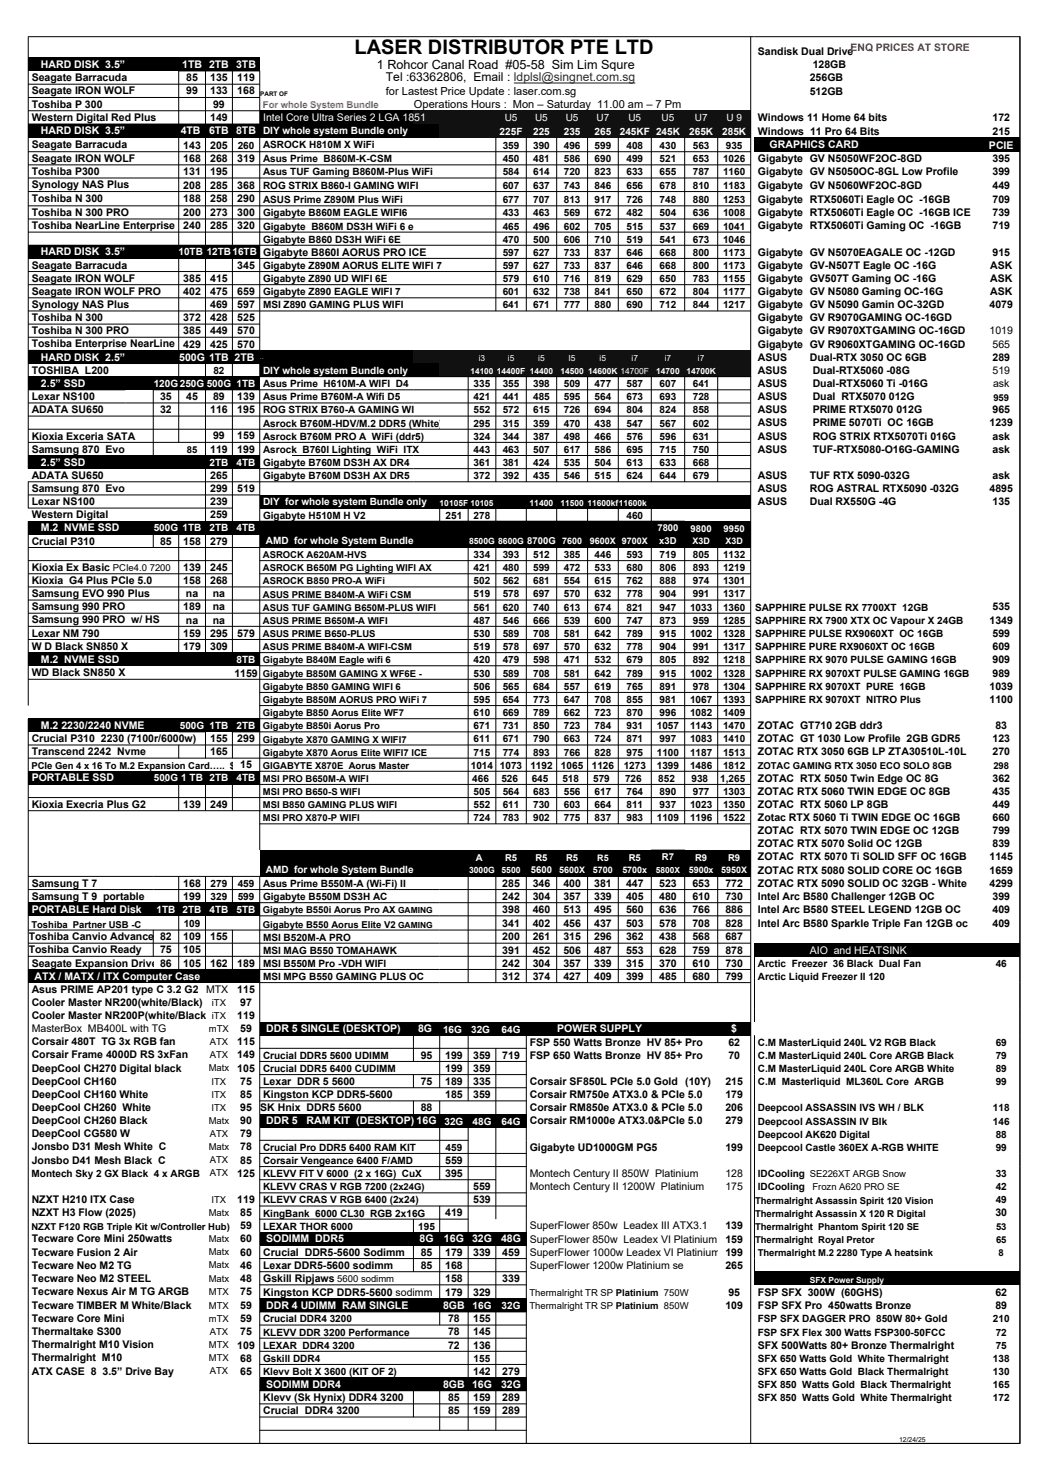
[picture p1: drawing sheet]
<svg xmlns="http://www.w3.org/2000/svg" width="210mm" height="297mm" viewBox="0 0 210 297" stroke-linecap="round" stroke-linejoin="round" font-family="sans-serif">
<defs><g id="words">
<text font-size="4" x="71.2" y="10.9">LASER DISTRIBUTOR PTE LTD</text>
<text font-size="2.5" x="75.7" y="13.8">1 Rohcor Canal Road #05-58 Sim Lim Squre</text>
<text font-size="2.4" x="77.5" y="16.3">Tel :63362806, Email : ldplsl@singnet.com.sg</text>
<g font-size="2.2">
<text x="77.5" y="19">for Lastest Price Update : laser.com.sg</text>
<text x="83.1" y="21.7">Operations Hours : Mon – Saturday 11.00 am – 7 Pm</text>
</g>
<g font-size="2.1">
<text x="152.2" y="11">Sandisk Dual Drive</text>
<text x="6.4" y="16.3">Seagate Barracuda</text>
<text x="37.4" y="16.3">85</text>
<text x="42.2" y="16.3">135</text>
<text x="47.7" y="16.3">119</text>
<text x="162.6" y="16.4">256GB</text>
<text x="163.2" y="13.7">128GB</text>
<text x="6.4" y="19">Seagate IRON WOLF</text>
<text x="6.4" y="21.6">Toshiba P 300</text>
<text x="37.4" y="19">99</text>
<text x="42.2" y="19">133</text>
<text x="42.8" y="21.6">99</text>
<text x="47.7" y="19">168</text>
<text x="162.6" y="19">512GB</text>
<text x="6.4" y="24.3">Western Digital Red Plus</text>
<text x="6.4" y="29.8">Seagate Barracuda</text>
<text x="36.8" y="29.9">143</text>
<text x="42.2" y="24.3">149</text>
<text x="42.2" y="29.9">205</text>
<text x="152.2" y="24.4">Windows 11 Home 64 bits</text>
<text x="152.2" y="27">Windows 11 Pro 64 Bits</text>
<text x="199.3" y="24.4">172</text>
<text x="199.3" y="27">215</text>
<text x="6.4" y="32.5">Seagate IRON WOLF</text>
<text x="6.4" y="35.2">Toshiba P300</text>
<text x="36.8" y="32.5">168</text>
<text x="36.8" y="35.2">131</text>
<text x="42.2" y="32.5">268</text>
<text x="42.2" y="35.2">195</text>
<text x="47.7" y="32.5">319</text>
<text x="152.2" y="32.6">Gigabyte GV N5050WF2OC-8GD</text>
<text x="152.2" y="35.2">Gigabyte GV N5050OC-8GL Low Profile</text>
<text x="199.3" y="32.6">395</text>
<text x="199.3" y="35.2">399</text>
<text x="6.4" y="37.8">Synology NAS Plus</text>
<text x="6.4" y="40.6">Toshiba N 300</text>
<text x="36.8" y="37.9">208</text>
<text x="36.8" y="40.6">188</text>
<text x="42.2" y="37.9">285</text>
<text x="42.2" y="40.6">258</text>
<text x="47.7" y="37.9">368</text>
<text x="47.7" y="40.6">290</text>
<text x="152.2" y="37.9">Gigabyte GV N5060WF2OC-8GD</text>
<text x="152.2" y="40.8">Gigabyte RTX5060Ti Eagle OC -16GB</text>
<text x="199.3" y="37.9">449</text>
<text x="199.3" y="40.8">709</text>
<text x="6.4" y="43.4">Toshiba N 300 PRO</text>
<text x="6.4" y="46">Toshiba NearLine Enterprise</text>
<text x="36.8" y="43.4">200</text>
<text x="36.8" y="46">240</text>
<text x="42.2" y="43.4">273</text>
<text x="42.2" y="46">285</text>
<text x="47.7" y="43.4">300</text>
<text x="47.7" y="46">320</text>
<text x="152.2" y="43.4">Gigabyte RTX5060Ti Eagle OC -16GB ICE</text>
<text x="152.2" y="46.1">Gigabyte RTX5060Ti Gaming OC -16GB</text>
<text x="199.3" y="43.4">739</text>
<text x="199.3" y="46.1">719</text>
<text x="6.4" y="54">Seagate Barracuda</text>
<text x="47.7" y="54">345</text>
<text x="52.9" y="51.4">Gigabyte B860I AORUS PRO ICE</text>
<text x="152.2" y="51.4">Gigabyte GV N5070EAGALE OC -12GD</text>
<text x="152.2" y="54">Gigabyte GV-N507T Eagle OC -16G</text>
<text x="198.8" y="54">ASK</text>
<text x="199.3" y="51.4">915</text>
<text x="6.4" y="56.6">Seagate IRON WOLF</text>
<text x="6.4" y="59.2">Seagate IRON WOLF PRO</text>
<text x="36.8" y="56.6">385</text>
<text x="36.8" y="59.2">402</text>
<text x="42.2" y="56.6">415</text>
<text x="42.2" y="59.2">475</text>
<text x="47.7" y="59.3">659</text>
<text x="152.2" y="56.6">Gigabyte GV507T Gaming OC -16G</text>
<text x="152.2" y="59.3">Gigabyte GV N5080 Gaming OC-16G</text>
<text x="198.8" y="56.6">ASK</text>
<text x="198.8" y="59.3">ASK</text>
<text x="6.4" y="61.9">Synology NAS Plus</text>
<text x="6.4" y="64.5">Toshiba N 300</text>
<text x="36.8" y="64.5">372</text>
<text x="42.2" y="61.9">469</text>
<text x="42.2" y="64.5">428</text>
<text x="47.7" y="61.9">597</text>
<text x="47.7" y="64.6">525</text>
<text x="152.2" y="61.9">Gigabyte GV N5090 Gamin OC-32GD</text>
<text x="152.2" y="64.6">Gigabyte GV R9070GAMING OC-16GD</text>
<text x="198.7" y="61.9">4079</text>
<text x="6.4" y="67.2">Toshiba N 300 PRO</text>
<text x="6.4" y="69.8">Toshiba Enterprise NearLine</text>
<text x="36.8" y="67.2">385</text>
<text x="36.8" y="69.8">429</text>
<text x="42.2" y="67.2">449</text>
<text x="42.2" y="69.8">425</text>
<text x="47.7" y="67.2">570</text>
<text x="47.7" y="69.8">570</text>
<text x="152.2" y="67.2">Gigabyte GV R9070XTGAMING OC-16GD</text>
<text x="152.2" y="69.8">Gigabyte GV R9060XTGAMING OC-16GD</text>
<text x="198.7" y="67.2">1019</text>
<text x="199.3" y="69.8">565</text>
<text x="6.4" y="75.1">TOSHIBA L200</text>
<text x="152.2" y="72.5">ASUS</text>
<text x="152.2" y="75.1">ASUS</text>
<text x="152.2" y="77.8">ASUS</text>
<text x="162.6" y="72.5">Dual-RTX 3050 OC 6GB</text>
<text x="163.2" y="75.1">Dual-RTX5060 -08G</text>
<text x="163.2" y="77.8">Dual-RTX5060 Ti -016G</text>
<text x="199.3" y="72.5">289</text>
<text x="199.3" y="75.1">519</text>
<text x="199.4" y="77.8">ask</text>
<text x="6.4" y="80.4">Lexar NS100</text>
<text x="6.4" y="83">ADATA SU650</text>
<text x="32.2" y="80.4">35</text>
<text x="32.2" y="83">32</text>
<text x="37.4" y="80.4">45</text>
<text x="42.2" y="83">116</text>
<text x="42.8" y="80.4">89</text>
<text x="47.7" y="80.4">139</text>
<text x="47.7" y="83">195</text>
<text x="152.2" y="80.4">ASUS</text>
<text x="152.2" y="83">ASUS</text>
<text x="163.2" y="80.4">Dual RTX5070 012G</text>
<text x="163.2" y="83">PRIME RTX5070 012G</text>
<text x="199.3" y="83">965</text>
<text x="6.4" y="88.3">Kioxia Exceria SATA</text>
<text x="42.8" y="88.3">99</text>
<text x="47.7" y="88.3">159</text>
<text x="152.2" y="85.7">ASUS</text>
<text x="152.2" y="88.3">ASUS</text>
<text x="163.2" y="85.7">PRIME 5070Ti OC 16GB</text>
<text x="163.2" y="88.3">ROG STRIX RTX5070Ti 016G</text>
<text x="198.7" y="85.7">1239</text>
<text x="199.3" y="88.3">ask</text>
<text x="6.4" y="90.9">Samsung 870 Evo</text>
<text x="42.2" y="90.9">119</text>
<text x="47.7" y="90.9">199</text>
<text x="152.2" y="91">ASUS</text>
<text x="163.2" y="91">TUF-RTX5080-O16G-GAMING</text>
<text x="199.3" y="91">ask</text>
<text x="6.4" y="96.2">ADATA SU650</text>
<text x="6.4" y="98.8">Samsung 870 Evo</text>
<text x="6.4" y="101.5">Lexar NS100</text>
<text x="42.2" y="96.2">265</text>
<text x="42.2" y="98.8">299</text>
<text x="42.2" y="101.5">239</text>
<text x="47.7" y="98.9">519</text>
<text x="152.2" y="96.2">ASUS</text>
<text x="152.2" y="98.9">ASUS</text>
<text x="152.2" y="101.5">ASUS</text>
<text x="162.6" y="96.2">TUF RTX 5090-032G</text>
<text x="162.6" y="98.9">ROG ASTRAL RTX5090 -032G</text>
<text x="162.6" y="101.5">Dual RX550G -4G</text>
<text x="198.7" y="98.9">4895</text>
<text x="199.3" y="96.2">ask</text>
<text x="199.3" y="101.5">135</text>
<text x="6.4" y="104.2">Western Digital</text>
<text x="42.2" y="104.2">259</text>
<text x="6.4" y="109.4">Crucial P310</text>
<text x="32.2" y="109.4">85</text>
<text x="36.8" y="109.4">158</text>
<text x="42.2" y="109.4">279</text>
<text x="6.4" y="117.4">Kioxia G4 Plus PCIe 5.0</text>
<text x="6.4" y="120">Samsung EVO 990 Plus</text>
<text x="6.4" y="114.7">Kioxia Ex Basic PCIe4.0 7200</text>
<text x="36.8" y="114.7">139</text>
<text x="36.8" y="117.4">158</text>
<text x="37.3" y="120">na</text>
<text x="42.2" y="114.7">245</text>
<text x="42.2" y="117.4">268</text>
<text x="42.7" y="120">na</text>
<text x="6.4" y="122.6">Samsung 990 PRO</text>
<text x="6.4" y="125.2">Samsung 990 PRO w/ HS</text>
<text x="36.8" y="122.6">189</text>
<text x="37.3" y="125.3">na</text>
<text x="42.7" y="122.6">na</text>
<text x="42.7" y="125.3">na</text>
<text x="198.7" y="125.3">1349</text>
<text x="199.3" y="122.6">535</text>
<text x="6.4" y="127.9">Lexar NM 790</text>
<text x="6.4" y="130.5">W D Black SN850 X</text>
<text x="36.8" y="127.9">159</text>
<text x="36.8" y="130.5">179</text>
<text x="42.2" y="127.9">295</text>
<text x="42.2" y="130.5">309</text>
<text x="47.7" y="127.9">579</text>
<text x="199.3" y="127.9">599</text>
<text x="199.3" y="130.6">609</text>
<text x="6.4" y="135.8">WD Black SN850 X</text>
<text x="47.1" y="135.9">1159</text>
<text x="199.3" y="133.2">909</text>
<text x="199.3" y="135.9">989</text>
<text x="198.7" y="138.5">1039</text>
<text x="198.7" y="141.2">1100</text>
<text x="6.4" y="149.1">Crucial P310 2230 (7100r/6000w)</text>
<text x="42.2" y="149.1">155</text>
<text x="47.7" y="149.1">299</text>
<text x="152.2" y="146.4">ZOTAC GT710 2GB ddr3</text>
<text x="152.2" y="149.1">ZOTAC GT 1030 Low Profile 2GB GDR5</text>
<text x="199.3" y="149.1">123</text>
<text x="199.9" y="146.5">83</text>
<text x="6.4" y="151.7">Transcend 2242 Nvme</text>
<text x="42.2" y="151.7">165</text>
<text x="152.2" y="151.7">ZOTAC RTX 3050 6GB LP ZTA30510L-10L</text>
<text x="199.3" y="151.7">270</text>
<text x="152.2" y="157">ZOTAC RTX 5050 Twin Edge OC 8G</text>
<text x="152.2" y="159.7">ZOTAC RTX 5060 TWIN EDGE OC 8GB</text>
<text x="199.3" y="157">362</text>
<text x="199.3" y="159.7">435</text>
<text x="6.4" y="162.3">Kioxia Execria Plus G2</text>
<text x="36.8" y="162.3">139</text>
<text x="42.2" y="162.3">249</text>
<text x="152.2" y="162.3">ZOTAC RTX 5060 LP 8GB</text>
<text x="152.2" y="164.9">Zotac RTX 5060 Ti TWIN EDGE OC 16GB</text>
<text x="152.2" y="167.6">ZOTAC RTX 5070 TWIN EDGE OC 12GB</text>
<text x="199.3" y="162.3">449</text>
<text x="199.3" y="164.9">660</text>
<text x="199.3" y="167.6">799</text>
<text x="152.2" y="170.2">ZOTAC RTX 5070 Solid OC 12GB</text>
<text x="152.2" y="172.8">ZOTAC RTX 5070 Ti SOLID SFF OC 16GB</text>
<text x="198.7" y="172.9">1145</text>
<text x="199.3" y="170.2">839</text>
<text x="6.4" y="178.1">Samsung T 7</text>
<text x="36.8" y="178.1">168</text>
<text x="100.9" y="178.1">285</text>
<text x="107" y="178.1">346</text>
<text x="113.1" y="178.1">400</text>
<text x="119.3" y="178.1">381</text>
<text x="125.7" y="178.1">447</text>
<text x="132.4" y="178.1">523</text>
<text x="139" y="178.1">653</text>
<text x="145.7" y="178.1">772</text>
<text x="152.2" y="175.5">ZOTAC RTX 5080 SOLID CORE OC 16GB</text>
<text x="152.2" y="178.1">ZOTAC RTX 5090 SOLID OC 32GB - White</text>
<text x="198.7" y="175.5">1659</text>
<text x="198.7" y="178.1">4299</text>
<text x="6.4" y="180.8">Samsung T 9 portable</text>
<text x="36.8" y="180.8">199</text>
<text x="100.9" y="180.8">242</text>
<text x="100.9" y="183.4">398</text>
<text x="107" y="180.8">304</text>
<text x="107" y="183.4">460</text>
<text x="113.1" y="180.8">357</text>
<text x="113.1" y="183.4">513</text>
<text x="119.3" y="180.8">339</text>
<text x="119.3" y="183.4">495</text>
<text x="125.7" y="180.8">405</text>
<text x="125.7" y="183.4">560</text>
<text x="132.4" y="180.8">480</text>
<text x="132.4" y="183.4">636</text>
<text x="139" y="180.8">610</text>
<text x="139" y="183.4">766</text>
<text x="145.7" y="180.8">730</text>
<text x="145.7" y="183.4">886</text>
<text x="152.2" y="180.8">Intel Arc B580 Challenger 12GB OC</text>
<text x="152.2" y="183.4">Intel Arc B580 STEEL LEGEND 12GB OC</text>
<text x="199.3" y="180.8">399</text>
<text x="199.3" y="183.4">409</text>
<text x="5.8" y="188.9">Toshiba Canvio Advance</text>
<text x="5.8" y="191.5">Toshiba Canvio Ready</text>
<text x="32.2" y="188.9">82</text>
<text x="32.2" y="191.5">75</text>
<text x="36.8" y="188.9">109</text>
<text x="36.8" y="191.5">105</text>
<text x="42.2" y="188.9">155</text>
<text x="100.9" y="186.3">341</text>
<text x="100.9" y="188.9">200</text>
<text x="100.9" y="191.6">391</text>
<text x="107" y="186.3">402</text>
<text x="107" y="188.9">261</text>
<text x="107" y="191.6">452</text>
<text x="113.1" y="186.3">456</text>
<text x="113.1" y="188.9">315</text>
<text x="113.1" y="191.6">506</text>
<text x="119.3" y="186.3">437</text>
<text x="119.3" y="188.9">296</text>
<text x="119.3" y="191.6">487</text>
<text x="125.7" y="186.3">503</text>
<text x="125.7" y="188.9">362</text>
<text x="125.7" y="191.6">553</text>
<text x="132.4" y="186.3">578</text>
<text x="132.4" y="188.9">438</text>
<text x="132.4" y="191.6">628</text>
<text x="139" y="186.3">708</text>
<text x="139" y="188.9">568</text>
<text x="139" y="191.6">759</text>
<text x="145.7" y="186.3">828</text>
<text x="145.7" y="188.9">687</text>
<text x="145.7" y="191.6">878</text>
<text x="152.2" y="186.3">Intel Arc B580 Sparkle Triple Fan 12GB oc</text>
<text x="199.3" y="186.3">409</text>
<text x="6.4" y="194.2">Seagate Expansion Drive 86</text>
<text x="36.8" y="194.2">105</text>
<text x="42.2" y="194.2">162</text>
<text x="47.7" y="194.2">189</text>
<text x="100.9" y="194.2">242</text>
<text x="100.9" y="196.8">312</text>
<text x="107" y="194.2">304</text>
<text x="107" y="196.8">374</text>
<text x="113.1" y="194.2">357</text>
<text x="113.1" y="196.8">427</text>
<text x="119.3" y="194.2">339</text>
<text x="119.3" y="196.8">409</text>
<text x="125.7" y="194.2">315</text>
<text x="125.7" y="196.8">399</text>
<text x="132.4" y="194.2">370</text>
<text x="132.4" y="196.8">485</text>
<text x="139" y="194.2">610</text>
<text x="139" y="196.8">680</text>
<text x="145.7" y="194.2">730</text>
<text x="145.7" y="196.8">799</text>
<text x="6.4" y="199.5">Asus PRIME AP201 type C 3.2 G2</text>
<text x="6.4" y="202.1">Cooler Master NR200(white/Black)</text>
<text x="41.4" y="199.5">MTX</text>
<text x="47.7" y="199.5">115</text>
<text x="48.2" y="202.1">97</text>
<text x="6.4" y="204.7">Cooler Master NR200P(white/Black) iTX</text>
<text x="6.4" y="207.4">MasterBox MB400L with TG</text>
<text x="47.7" y="204.7">119</text>
<text x="48.2" y="207.4">59</text>
<text x="6.4" y="210">Corsair 480T TG 3x RGB fan</text>
<text x="6.4" y="212.7">Corsair Frame 4000D RS 3xFan</text>
<text x="6.4" y="215.3">DeepCool CH270 Digital black</text>
<text x="47.7" y="210">115</text>
<text x="47.7" y="212.7">149</text>
<text x="47.7" y="215.3">105</text>
<text x="84.5" y="212.7">95</text>
<text x="89.4" y="212.7">199</text>
<text x="89.4" y="215.3">199</text>
<text x="95" y="212.7">359</text>
<text x="95" y="215.3">359</text>
<text x="100.9" y="212.7">719</text>
<text x="106.4" y="210">FSP 550 Watts Bronze HV 85+ Pro</text>
<text x="106.4" y="212.7">FSP 650 Watts Bronze HV 85+ Pro</text>
<text x="146.3" y="210">62</text>
<text x="146.3" y="212.7">70</text>
<text x="6.4" y="217.9">DeepCool CH160</text>
<text x="6.4" y="220.6">DeepCool CH160 White</text>
<text x="48.2" y="217.9">75</text>
<text x="48.2" y="220.6">85</text>
<text x="52.9" y="218">Lexar DDR 5 5600</text>
<text x="52.9" y="220.6">Kingston KCP DDR5-5600</text>
<text x="84.5" y="218">75</text>
<text x="89.4" y="218">189</text>
<text x="89.4" y="220.6">185</text>
<text x="95" y="218">335</text>
<text x="95" y="220.6">359</text>
<text x="106.4" y="218">Corsair SF850L PCIe 5.0 Gold (10Y)</text>
<text x="106.4" y="220.6">Corsair RM750e ATX3.0 &amp; PCIe 5.0</text>
<text x="145.7" y="218">215</text>
<text x="145.7" y="220.6">179</text>
<text x="6.4" y="223.2">DeepCool CH260 White</text>
<text x="6.4" y="225.9">DeepCool CH260 Black</text>
<text x="48.2" y="223.2">95</text>
<text x="48.2" y="225.9">90</text>
<text x="52.3" y="223.2">SK Hnix DDR5 5600</text>
<text x="84.5" y="223.2">88</text>
<text x="106.4" y="223.2">Corsair RM850e ATX3.0 &amp; PCIe 5.0</text>
<text x="106.4" y="225.9">Corsair RM1000e ATX3.0&amp;PCIe 5.0</text>
<text x="145.7" y="223.2">206</text>
<text x="145.7" y="225.9">279</text>
<text x="6.4" y="228.5">DeepCool CG580 W</text>
<text x="6.4" y="231.1">Jonsbo D31 Mesh White C</text>
<text x="6.4" y="233.8">Jonsbo D41 Mesh Black C</text>
<text x="48.2" y="228.5">79</text>
<text x="48.2" y="231.1">78</text>
<text x="48.2" y="233.8">85</text>
<text x="89.4" y="233.8">559</text>
<text x="106.4" y="231.2">Gigabyte UD1000GM PG5</text>
<text x="145.7" y="231.2">199</text>
<text x="47.7" y="236.4">125</text>
<text x="89.4" y="236.4">395</text>
<text x="95" y="239.1">559</text>
<text x="106.4" y="236.4">Montech Century II 850W Platinium</text>
<text x="106.4" y="239.1">Montech Century II 1200W Platinium</text>
<text x="145.7" y="236.4">128</text>
<text x="145.7" y="239.1">175</text>
<text x="6.4" y="241.7">NZXT H210 ITX Case</text>
<text x="6.4" y="244.3">NZXT H3 Flow (2025)</text>
<text x="47.7" y="241.7">119</text>
<text x="48.2" y="244.3">85</text>
<text x="89.4" y="244.4">419</text>
<text x="95" y="241.7">539</text>
<text x="199.9" y="244.4">30</text>
<text x="6.4" y="249.6">Tecware Core Mini 250watts</text>
<text x="48.2" y="247">59</text>
<text x="48.2" y="249.6">60</text>
<text x="106.4" y="247">SuperFlower 850w Leadex III ATX3.1</text>
<text x="106.4" y="249.6">SuperFlower 850w Leadex VI Platinium</text>
<text x="145.7" y="247">139</text>
<text x="145.7" y="249.6">159</text>
<text x="6.4" y="252.3">Tecware Fusion 2 Air</text>
<text x="6.4" y="254.9">Tecware Neo M2 TG</text>
<text x="6.4" y="257.5">Tecware Neo M2 STEEL</text>
<text x="48.2" y="252.3">60</text>
<text x="48.2" y="254.9">46</text>
<text x="48.2" y="257.5">48</text>
<text x="52.9" y="252.3">Crucial DDR5-5600 Sodimm</text>
<text x="52.9" y="254.9">Lexar DDR5-5600 sodimm</text>
<text x="52.9" y="257.6">Gskill Ripjaws 5600 sodimm</text>
<text x="84.5" y="252.3">85</text>
<text x="84.5" y="254.9">85</text>
<text x="89.4" y="252.3">179</text>
<text x="89.4" y="254.9">168</text>
<text x="89.4" y="257.6">158</text>
<text x="95" y="252.3">339</text>
<text x="100.9" y="252.3">459</text>
<text x="100.9" y="257.6">339</text>
<text x="106.4" y="252.3">SuperFlower 1000w Leadex VI Platinium 199</text>
<text x="106.4" y="254.9">SuperFlower 1200w Platinium se</text>
<text x="145.7" y="254.9">265</text>
<text x="6.4" y="260.2">Tecware Nexus Air M TG ARGB</text>
<text x="6.4" y="263">Tecware TIMBER M White/Black</text>
<text x="48.2" y="260.2">75</text>
<text x="48.2" y="263">59</text>
<text x="52.9" y="260.4">Kingston KCP DDR5-5600 sodimm</text>
<text x="89.4" y="260.4">179</text>
<text x="95" y="260.4">329</text>
<text x="145.7" y="263">109</text>
<text x="146.3" y="260.4">95</text>
<text x="152.2" y="260.4">FSP SFX 300W (60GHS)</text>
<text x="152.2" y="263">FSP SFX Pro 450watts Bronze</text>
<text x="199.9" y="260.4">62</text>
<text x="199.9" y="263">89</text>
<text x="6.4" y="265.6">Tecware Core Mini</text>
<text x="6.4" y="268.2">Thermaltake S300</text>
<text x="48.2" y="265.6">59</text>
<text x="48.2" y="268.2">75</text>
<text x="90" y="265.6">78</text>
<text x="90" y="268.3">78</text>
<text x="95" y="265.6">155</text>
<text x="95" y="268.3">145</text>
<text x="6.4" y="270.9">Thermalright M10 Vision</text>
<text x="6.4" y="273.5">Thermalright M10</text>
<text x="47.7" y="270.9">109</text>
<text x="48.2" y="273.6">68</text>
<text x="90" y="270.9">72</text>
<text x="95" y="270.9">136</text>
<text x="152.2" y="270.9">SFX 500Watts 80+ Bronze Thermalright</text>
<text x="6.4" y="276.2">ATX CASE 8 3.5” Drive Bay</text>
<text x="48.2" y="276.2">65</text>
<text x="52.9" y="281.5">Klevv (Sk Hynix) DDR4 3200</text>
<text x="90" y="281.5">85</text>
<text x="95" y="276.2">142</text>
<text x="95" y="281.5">159</text>
<text x="100.9" y="276.2">279</text>
<text x="100.9" y="281.5">289</text>
<text x="52.9" y="284.1">Crucial DDR4 3200</text>
<text x="90" y="284.1">85</text>
<text x="95" y="284.1">159</text>
<text x="100.9" y="284.1">289</text>
</g>
<text font-size="2.1" fill="#f00" x="170.8" y="10.2">ENQ PRICES AT STORE</text>
<g font-size="2.1" fill="#fff">
<text x="8.2" y="13.6">HARD DISK 3.5”</text>
<text x="36.6" y="13.6">1TB 2TB 3TB</text>
<text x="8.2" y="27">HARD DISK 3.5”</text>
<text x="36.3" y="27">4TB</text>
<text x="42" y="27">6TB 8TB</text>
<text x="52.9" y="24.4">Intel Core Ultra Series 2 LGA 1851</text>
<text x="154.6" y="29.8">GRAPHICS CARD</text>
<text x="198.6" y="29.9">PCIE</text>
<text x="8.2" y="51.3">HARD DISK 3.5”</text>
<text x="8.2" y="72.4">HARD DISK 2.5”</text>
<text x="8.2" y="77.7">2.5” SSD</text>
<text x="36" y="72.4">500G 1TB 2TB</text>
<text x="8.2" y="93.6">2.5” SSD</text>
<text x="8.2" y="106.8">M.2 NVME SSD</text>
<text x="8.2" y="133.2">M.2 NVME SSD</text>
<text x="8.2" y="146.4">M.2 2230/2240 NVME</text>
<text x="6.4" y="157">PORTABLE SSD</text>
<text x="6.4" y="183.4">PORTABLE Hard Disk</text>
<text x="162.6" y="191.6">AIO and HEATSINK</text>
<text x="7" y="196.8">ATX / MATX / ITX Computer Case</text>
<text x="53.4" y="207.4">DDR 5 SINGLE (DESKTOP)</text>
<text x="84" y="207.4">8G</text>
<text x="111.9" y="207.4">POWER SUPPLY</text>
<text x="146.9" y="207.4">$</text>
<text x="53.4" y="225.9">DDR 5</text>
<text x="61.6" y="225.9">RAM KIT (DESKTOP) 16G</text>
<text x="53.4" y="249.6">SODIMM DDR5</text>
<text x="84.3" y="249.6">8G</text>
<text x="89.2" y="249.6">16G</text>
<text x="94.8" y="249.6">32G</text>
<text x="100.6" y="249.6">48G</text>
<text x="53.4" y="263">DDR 4 UDIMM RAM SINGLE</text>
<text x="89" y="263">8GB</text>
<text x="53.4" y="278.8">SODIMM DDR4</text>
<text x="89" y="278.8">8GB 16G</text>
<text x="100.6" y="278.8">32G</text>
</g>
<g font-size="2">
<text x="47.7" y="30">260</text>
<text x="52.8" y="29.7">ASROCK H810M X WiFi</text>
<text x="101" y="30">359</text>
<text x="107.1" y="30">390</text>
<text x="113.2" y="30">496</text>
<text x="119.4" y="30">599</text>
<text x="125.8" y="30">408</text>
<text x="132.5" y="30">430</text>
<text x="139.1" y="30">563</text>
<text x="145.8" y="30">935</text>
<text x="52.8" y="32.6">Asus Prime B860M-K-CSM</text>
<text x="52.8" y="35.2">Asus TUF Gaming B860M-Plus WiFi</text>
<text x="101" y="32.6">450</text>
<text x="101" y="35.2">584</text>
<text x="107.1" y="32.6">481</text>
<text x="107.1" y="35.2">614</text>
<text x="113.2" y="32.6">586</text>
<text x="113.2" y="35.2">720</text>
<text x="119.4" y="32.6">690</text>
<text x="119.4" y="35.2">823</text>
<text x="125.8" y="32.6">499</text>
<text x="125.8" y="35.2">633</text>
<text x="132.5" y="32.6">521</text>
<text x="132.5" y="35.2">655</text>
<text x="139.1" y="32.6">653</text>
<text x="139.1" y="35.2">787</text>
<text x="145.2" y="32.6">1026</text>
<text x="145.2" y="35.2">1160</text>
<text x="52.8" y="38">ROG STRIX B860-I GAMING WIFI</text>
<text x="52.8" y="40.8">ASUS Prime Z890M Plus WiFi</text>
<text x="101" y="38">607</text>
<text x="101" y="40.8">677</text>
<text x="107.1" y="38">637</text>
<text x="107.1" y="40.8">707</text>
<text x="113.2" y="38">743</text>
<text x="113.2" y="40.8">813</text>
<text x="119.4" y="38">846</text>
<text x="119.4" y="40.8">917</text>
<text x="125.8" y="38">656</text>
<text x="125.8" y="40.8">726</text>
<text x="132.5" y="38">678</text>
<text x="132.5" y="40.8">748</text>
<text x="139.1" y="38">810</text>
<text x="139.1" y="40.8">880</text>
<text x="145.2" y="38">1183</text>
<text x="145.2" y="40.8">1253</text>
<text x="52.8" y="43.5">Gigabyte B860M EAGLE WIFI6</text>
<text x="52.8" y="46.1">Gigabyte B860M DS3H WiFi 6 e</text>
<text x="101" y="43.5">433</text>
<text x="101" y="46.1">465</text>
<text x="107.1" y="43.5">463</text>
<text x="107.1" y="46.1">496</text>
<text x="113.2" y="43.5">569</text>
<text x="113.2" y="46.1">602</text>
<text x="119.4" y="43.5">672</text>
<text x="119.4" y="46.1">705</text>
<text x="125.8" y="43.5">482</text>
<text x="125.8" y="46.1">515</text>
<text x="132.5" y="43.5">504</text>
<text x="132.5" y="46.1">537</text>
<text x="139.1" y="43.5">636</text>
<text x="139.1" y="46.1">669</text>
<text x="145.2" y="43.5">1008</text>
<text x="145.2" y="46.1">1041</text>
<text x="52.8" y="48.7">Gigabyte B860 DS3H WiFi 6E</text>
<text x="101" y="48.7">470</text>
<text x="101" y="51.4">597</text>
<text x="107.1" y="48.7">500</text>
<text x="107.1" y="51.4">627</text>
<text x="113.2" y="48.7">606</text>
<text x="113.2" y="51.4">733</text>
<text x="119.4" y="48.7">710</text>
<text x="119.4" y="51.4">837</text>
<text x="125.8" y="48.7">519</text>
<text x="125.8" y="51.4">646</text>
<text x="132.5" y="48.7">541</text>
<text x="132.5" y="51.4">668</text>
<text x="139.1" y="48.7">673</text>
<text x="139.1" y="51.4">800</text>
<text x="145.2" y="48.7">1046</text>
<text x="145.2" y="51.4">1173</text>
<text x="52.8" y="54">Gigabyte Z890M AORUS ELITE WIFI 7</text>
<text x="52.8" y="56.7">Gigabyte Z890 UD WIFI 6E</text>
<text x="52.8" y="59.3">Gigabyte Z890 EAGLE WIFI 7</text>
<text x="101" y="54">597</text>
<text x="101" y="56.7">579</text>
<text x="101" y="59.3">601</text>
<text x="107.1" y="54">627</text>
<text x="107.1" y="56.7">610</text>
<text x="107.1" y="59.3">632</text>
<text x="113.2" y="54">733</text>
<text x="113.2" y="56.7">716</text>
<text x="113.2" y="59.3">738</text>
<text x="119.4" y="54">837</text>
<text x="119.4" y="56.7">819</text>
<text x="119.4" y="59.3">841</text>
<text x="125.8" y="54">646</text>
<text x="125.8" y="56.7">629</text>
<text x="125.8" y="59.3">650</text>
<text x="132.5" y="54">668</text>
<text x="132.5" y="56.7">650</text>
<text x="132.5" y="59.3">672</text>
<text x="139.1" y="54">800</text>
<text x="139.1" y="56.7">783</text>
<text x="139.1" y="59.3">804</text>
<text x="145.2" y="54">1173</text>
<text x="145.2" y="56.7">1155</text>
<text x="145.2" y="59.3">1177</text>
<text x="52.8" y="61.9">MSI Z890 GAMING PLUS WIFI</text>
<text x="101" y="61.9">641</text>
<text x="107.1" y="61.9">671</text>
<text x="113.2" y="61.9">777</text>
<text x="119.4" y="61.9">880</text>
<text x="125.8" y="61.9">690</text>
<text x="132.5" y="61.9">712</text>
<text x="139.1" y="61.9">844</text>
<text x="145.2" y="61.9">1217</text>
<text x="42.9" y="75.1">82</text>
<text x="52.8" y="77.8">Asus Prime H610M-A WIFI D4</text>
<text x="95.1" y="77.8">335</text>
<text x="101" y="77.8">355</text>
<text x="107.1" y="77.8">398</text>
<text x="113.2" y="77.8">509</text>
<text x="119.4" y="77.8">477</text>
<text x="125.8" y="77.8">587</text>
<text x="132.5" y="77.8">607</text>
<text x="139.1" y="77.8">641</text>
<text x="52.8" y="80.4">Asus Prime B760M-A Wifi D5</text>
<text x="52.8" y="83.1">ROG STRIX B760-A GAMING WIF</text>
<text x="95.1" y="80.4">421</text>
<text x="95.1" y="83.1">552</text>
<text x="101" y="80.4">441</text>
<text x="101" y="83.1">572</text>
<text x="107.1" y="80.4">485</text>
<text x="107.1" y="83.1">615</text>
<text x="113.2" y="80.4">595</text>
<text x="113.2" y="83.1">726</text>
<text x="119.4" y="80.4">564</text>
<text x="119.4" y="83.1">694</text>
<text x="125.8" y="80.4">673</text>
<text x="125.8" y="83.1">804</text>
<text x="132.5" y="80.4">693</text>
<text x="132.5" y="83.1">824</text>
<text x="139.1" y="80.4">728</text>
<text x="139.1" y="83.1">858</text>
<text x="52.8" y="85.7">Asrock B760M-HDV/M.2 DDR5 (White)</text>
<text x="52.8" y="88.3">Asrock B760M PRO A WiFi (ddr5)</text>
<text x="95.1" y="85.7">295</text>
<text x="95.1" y="88.3">324</text>
<text x="101" y="85.7">315</text>
<text x="101" y="88.3">344</text>
<text x="107.1" y="85.7">359</text>
<text x="107.1" y="88.3">387</text>
<text x="113.2" y="85.7">470</text>
<text x="113.2" y="88.3">498</text>
<text x="119.4" y="85.7">438</text>
<text x="119.4" y="88.3">466</text>
<text x="125.8" y="85.7">547</text>
<text x="125.8" y="88.3">576</text>
<text x="132.5" y="85.7">567</text>
<text x="132.5" y="88.3">596</text>
<text x="139.1" y="85.7">602</text>
<text x="139.1" y="88.3">631</text>
<text x="52.8" y="91">Asrock B760I Lighting WiFi ITX</text>
<text x="52.8" y="93.6">Gigabyte B760M DS3H AX DR4</text>
<text x="95.1" y="91">443</text>
<text x="95.1" y="93.6">361</text>
<text x="101" y="91">463</text>
<text x="101" y="93.6">381</text>
<text x="107.1" y="91">507</text>
<text x="107.1" y="93.6">424</text>
<text x="113.2" y="91">617</text>
<text x="113.2" y="93.6">535</text>
<text x="119.4" y="91">586</text>
<text x="119.4" y="93.6">504</text>
<text x="125.8" y="91">695</text>
<text x="125.8" y="93.6">613</text>
<text x="132.5" y="91">715</text>
<text x="132.5" y="93.6">633</text>
<text x="139.1" y="91">750</text>
<text x="139.1" y="93.6">668</text>
<text x="52.8" y="96.3">Gigabyte B760M DS3H AX DR5</text>
<text x="95.1" y="96.3">372</text>
<text x="101" y="96.3">392</text>
<text x="107.1" y="96.3">435</text>
<text x="113.2" y="96.3">546</text>
<text x="119.4" y="96.3">515</text>
<text x="125.8" y="96.3">624</text>
<text x="132.5" y="96.3">644</text>
<text x="139.1" y="96.3">679</text>
<text x="52.8" y="104.2">Gigabyte H510M H V2</text>
<text x="89.5" y="104.2">251</text>
<text x="95.1" y="104.2">278</text>
<text x="125.8" y="104.2">460</text>
<text x="95.1" y="112.1">334</text>
<text x="101" y="112.1">393</text>
<text x="107.1" y="112.1">512</text>
<text x="113.2" y="112.1">385</text>
<text x="119.4" y="112.1">446</text>
<text x="125.8" y="112.1">593</text>
<text x="132.5" y="112.1">719</text>
<text x="139.1" y="112.1">805</text>
<text x="145.2" y="112.1">1132</text>
<text x="95.1" y="114.7">421</text>
<text x="95.1" y="117.4">502</text>
<text x="101" y="114.7">480</text>
<text x="101" y="117.4">562</text>
<text x="107.1" y="114.7">599</text>
<text x="107.1" y="117.4">681</text>
<text x="113.2" y="114.7">472</text>
<text x="113.2" y="117.4">554</text>
<text x="119.4" y="114.7">533</text>
<text x="119.4" y="117.4">615</text>
<text x="125.8" y="114.7">680</text>
<text x="125.8" y="117.4">762</text>
<text x="132.5" y="114.7">806</text>
<text x="132.5" y="117.4">888</text>
<text x="139.1" y="114.7">893</text>
<text x="139.1" y="117.4">974</text>
<text x="145.2" y="114.7">1219</text>
<text x="145.2" y="117.4">1301</text>
<text x="95.1" y="120">519</text>
<text x="95.1" y="122.7">561</text>
<text x="95.1" y="125.3">487</text>
<text x="101" y="120">578</text>
<text x="101" y="122.7">620</text>
<text x="101" y="125.3">546</text>
<text x="107.1" y="120">697</text>
<text x="107.1" y="122.7">740</text>
<text x="107.1" y="125.3">666</text>
<text x="113.2" y="120">570</text>
<text x="113.2" y="122.7">613</text>
<text x="113.2" y="125.3">539</text>
<text x="119.4" y="120">632</text>
<text x="119.4" y="122.7">674</text>
<text x="119.4" y="125.3">600</text>
<text x="125.8" y="120">778</text>
<text x="125.8" y="122.7">821</text>
<text x="125.8" y="125.3">747</text>
<text x="132.5" y="120">904</text>
<text x="132.5" y="122.7">947</text>
<text x="132.5" y="125.3">873</text>
<text x="138.6" y="122.7">1033</text>
<text x="139.1" y="120">991</text>
<text x="139.1" y="125.3">959</text>
<text x="145.2" y="120">1317</text>
<text x="145.2" y="122.7">1360</text>
<text x="145.2" y="125.3">1285</text>
<text x="151.6" y="122.7">SAPPHIRE PULSE RX 7700XT 12GB</text>
<text x="151.6" y="125.3">SAPPHIRE RX 7900 XTX OC Vapour X 24GB</text>
<text x="95.1" y="127.9">530</text>
<text x="95.1" y="130.6">519</text>
<text x="101" y="127.9">589</text>
<text x="101" y="130.6">578</text>
<text x="107.1" y="127.9">708</text>
<text x="107.1" y="130.6">697</text>
<text x="113.2" y="127.9">581</text>
<text x="113.2" y="130.6">570</text>
<text x="119.4" y="127.9">642</text>
<text x="119.4" y="130.6">632</text>
<text x="125.8" y="127.9">789</text>
<text x="125.8" y="130.6">778</text>
<text x="132.5" y="127.9">915</text>
<text x="132.5" y="130.6">904</text>
<text x="138.6" y="127.9">1002</text>
<text x="139.1" y="130.6">991</text>
<text x="145.2" y="127.9">1328</text>
<text x="145.2" y="130.6">1317</text>
<text x="151.6" y="127.9">SAPPHIRE PULSE RX9060XT OC 16GB</text>
<text x="151.6" y="130.6">SAPPHIRE PURE RX9060XT OC 16GB</text>
<text x="95.1" y="133.2">420</text>
<text x="95.1" y="135.9">530</text>
<text x="101" y="133.2">479</text>
<text x="101" y="135.9">589</text>
<text x="107.1" y="133.2">598</text>
<text x="107.1" y="135.9">708</text>
<text x="113.2" y="133.2">471</text>
<text x="113.2" y="135.9">581</text>
<text x="119.4" y="133.2">532</text>
<text x="119.4" y="135.9">642</text>
<text x="125.8" y="133.2">679</text>
<text x="125.8" y="135.9">789</text>
<text x="132.5" y="133.2">805</text>
<text x="132.5" y="135.9">915</text>
<text x="138.6" y="135.9">1002</text>
<text x="139.1" y="133.2">892</text>
<text x="145.2" y="133.2">1218</text>
<text x="145.2" y="135.9">1328</text>
<text x="151.6" y="133.2">SAPPHIRE RX 9070 PULSE GAMING 16GB</text>
<text x="151.6" y="135.9">SAPPHIRE RX 9070XT PULSE GAMING 16GB</text>
<text x="95.1" y="138.6">506</text>
<text x="95.1" y="141.2">595</text>
<text x="95.1" y="143.9">610</text>
<text x="101" y="138.6">565</text>
<text x="101" y="141.2">654</text>
<text x="101" y="143.9">669</text>
<text x="107.1" y="138.6">684</text>
<text x="107.1" y="141.2">773</text>
<text x="107.1" y="143.9">789</text>
<text x="113.2" y="138.6">557</text>
<text x="113.2" y="141.2">647</text>
<text x="113.2" y="143.9">662</text>
<text x="119.4" y="138.6">619</text>
<text x="119.4" y="141.2">708</text>
<text x="119.4" y="143.9">723</text>
<text x="125.8" y="138.6">765</text>
<text x="125.8" y="141.2">855</text>
<text x="125.8" y="143.9">870</text>
<text x="132.5" y="138.6">891</text>
<text x="132.5" y="141.2">981</text>
<text x="132.5" y="143.9">996</text>
<text x="138.6" y="141.2">1067</text>
<text x="138.6" y="143.9">1082</text>
<text x="139.1" y="138.6">978</text>
<text x="145.2" y="138.6">1304</text>
<text x="145.2" y="141.2">1393</text>
<text x="145.2" y="143.9">1409</text>
<text x="151.6" y="138.6">SAPPHIRE RX 9070XT PURE 16GB</text>
<text x="151.6" y="141.2">SAPPHIRE RX 9070XT NITRO Plus</text>
<text x="95.1" y="146.5">671</text>
<text x="95.1" y="149.1">611</text>
<text x="101" y="146.5">731</text>
<text x="101" y="149.1">671</text>
<text x="107.1" y="146.5">850</text>
<text x="107.1" y="149.1">790</text>
<text x="113.2" y="146.5">723</text>
<text x="113.2" y="149.1">663</text>
<text x="119.4" y="146.5">784</text>
<text x="119.4" y="149.1">724</text>
<text x="125.8" y="146.5">931</text>
<text x="125.8" y="149.1">871</text>
<text x="131.9" y="146.5">1057</text>
<text x="132.5" y="149.1">997</text>
<text x="138.6" y="146.5">1143</text>
<text x="138.6" y="149.1">1083</text>
<text x="145.2" y="146.5">1470</text>
<text x="145.2" y="149.1">1410</text>
<text x="94.6" y="154.4">1014</text>
<text x="95.1" y="151.8">715</text>
<text x="100.4" y="154.4">1073</text>
<text x="101" y="151.8">774</text>
<text x="106.5" y="154.4">1192</text>
<text x="107.1" y="151.8">893</text>
<text x="112.7" y="154.4">1065</text>
<text x="113.2" y="151.8">766</text>
<text x="118.8" y="154.4">1126</text>
<text x="119.4" y="151.8">828</text>
<text x="125.2" y="154.4">1273</text>
<text x="125.8" y="151.8">975</text>
<text x="131.9" y="151.8">1100</text>
<text x="131.9" y="154.4">1399</text>
<text x="138.6" y="151.8">1187</text>
<text x="138.6" y="154.4">1486</text>
<text x="145.2" y="151.8">1513</text>
<text x="145.2" y="154.4">1812</text>
<text x="94.8" y="157.1">466</text>
<text x="95.1" y="159.7">505</text>
<text x="100.7" y="157.1">526</text>
<text x="101" y="159.7">564</text>
<text x="106.8" y="157.1">645</text>
<text x="107.1" y="159.7">683</text>
<text x="112.9" y="157.1">518</text>
<text x="113.2" y="159.7">556</text>
<text x="119.1" y="157.1">579</text>
<text x="119.4" y="159.7">617</text>
<text x="125.5" y="157.1">726</text>
<text x="125.8" y="159.7">764</text>
<text x="132.2" y="157.1">852</text>
<text x="132.5" y="159.7">890</text>
<text x="138.9" y="157.1">938</text>
<text x="139.1" y="159.7">977</text>
<text x="144.6" y="157.1">1,265</text>
<text x="145.2" y="159.7">1303</text>
<text x="95.1" y="162.3">552</text>
<text x="95.1" y="165">724</text>
<text x="101" y="162.3">611</text>
<text x="101" y="165">783</text>
<text x="107.1" y="162.3">730</text>
<text x="107.1" y="165">902</text>
<text x="113.2" y="162.3">603</text>
<text x="113.2" y="165">775</text>
<text x="119.4" y="162.3">664</text>
<text x="119.4" y="165">837</text>
<text x="125.8" y="162.3">811</text>
<text x="125.8" y="165">983</text>
<text x="131.9" y="165">1109</text>
<text x="132.5" y="162.3">937</text>
<text x="138.6" y="162.3">1023</text>
<text x="138.6" y="165">1196</text>
<text x="145.2" y="162.3">1350</text>
<text x="145.2" y="165">1522</text>
<text x="42.3" y="178.1">279</text>
<text x="47.7" y="178.1">459</text>
<text x="52.8" y="178.2">Asus Prime B550M-A (Wi-Fi) II</text>
<text x="42.3" y="180.7">329</text>
<text x="47.7" y="180.7">599</text>
<text x="52.8" y="180.8">Gigabyte B550M DS3H AC</text>
<text x="36.9" y="186.3">109</text>
<text x="52.8" y="189">MSI B520M-A PRO</text>
<text x="52.8" y="191.6">MSI MAG B550 TOMAHAWK</text>
<text x="52.8" y="194.2">MSI B550M Pro -VDH WIFI</text>
<text x="52.8" y="196.9">MSI MPG B550 GAMING PLUS OC</text>
<text x="152.2" y="194.2">Arctic Freezer 36 Black Dual Fan</text>
<text x="152.2" y="196.9">Arctic Liquid Freezer II 120</text>
<text x="200" y="194.2">46</text>
<text x="52.8" y="212.7">Crucial DDR5 5600 UDIMM</text>
<text x="52.8" y="215.4">Crucial DDR5 6400 CUDIMM</text>
<text x="152.2" y="210.1">C.M MasterLiquid 240L V2 RGB Black</text>
<text x="152.2" y="212.7">C.M MasterLiquid 240L Core ARGB Black</text>
<text x="152.2" y="215.4">C.M MasterLiquid 240L Core ARGB White</text>
<text x="200" y="210.1">69</text>
<text x="200" y="212.7">79</text>
<text x="200" y="215.4">89</text>
<text x="152.2" y="218">C.M Masterliquid ML360L Core ARGB</text>
<text x="200" y="218">99</text>
<text x="152.2" y="223.3">Deepcool ASSASSIN IVS WH / BLK</text>
<text x="152.2" y="225.9">Deepcool ASSASSIN IV Blk</text>
<text x="199.4" y="223.3">118</text>
<text x="199.4" y="225.9">146</text>
<text x="52.8" y="231.2">Crucial Pro DDR5 6400 RAM KIT</text>
<text x="52.8" y="233.8">Corsair Vengeance 6400 F/AMD</text>
<text x="89.5" y="231.2">459</text>
<text x="152.2" y="228.6">Deepcool AK620 Digital</text>
<text x="152.2" y="231.2">Deepcool Castle 360EX A-RGB WHITE</text>
<text x="200" y="228.6">88</text>
<text x="200" y="231.2">99</text>
<text x="6.3" y="236.5">Montech Sky 2 GX Black 4 x ARGB</text>
<text x="52.8" y="236.5">KLEVV FIT V 6000 (2 x 16G) CuX</text>
<text x="52.8" y="239.1">KLEVV CRAS V RGB 7200 (2x24G)</text>
<text x="152.2" y="236.5">IDCooling SE226XT ARGB Snow</text>
<text x="152.2" y="239.1">IDCooling</text>
<text x="200" y="236.5">33</text>
<text x="200" y="239.1">42</text>
<text x="52.8" y="241.8">KLEVV CRAS V RGB 6400 (2x24)</text>
<text x="52.8" y="244.4">KingBank 6000 CL30 RGB 2x16G</text>
<text x="200" y="241.8">49</text>
<text x="52.8" y="247">LEXAR THOR 6000</text>
<text x="84" y="247">195</text>
<text x="52.8" y="265.7">Crucial DDR4 3200</text>
<text x="52.8" y="268.3">KLEVV DDR 3200 Performance</text>
<text x="152.2" y="265.7">FSP SFX DAGGER PRO 850W 80+ Gold</text>
<text x="152.2" y="268.3">FSP SFX Flex 300 Watts FSP300-50FCC</text>
<text x="199.4" y="265.7">210</text>
<text x="200" y="268.3">72</text>
<text x="52.8" y="271">LEXAR DDR4 3200</text>
<text x="52.8" y="273.6">Gskill DDR4</text>
<text x="95.1" y="273.6">155</text>
<text x="152.2" y="273.6">SFX 650 Watts Gold White Thermalright</text>
<text x="199.4" y="273.6">138</text>
<text x="200" y="271">75</text>
<text x="52.8" y="276.2">Klevv Bolt X 3600 (KIT OF 2)</text>
<text x="152.2" y="276.2">SFX 650 Watts Gold Black Thermalright</text>
<text x="152.2" y="278.9">SFX 850 Watts Gold Black Thermalright</text>
<text x="152.2" y="281.5">SFX 850 Watts Gold White Thermalright</text>
<text x="199.4" y="276.2">130</text>
<text x="199.4" y="278.9">165</text>
<text x="199.4" y="281.5">172</text>
</g>
<g font-size="2" fill="#fff">
<text x="52.8" y="27">DIY whole system Bundle only</text>
<text x="100.3" y="27.1">225F</text>
<text x="101.4" y="24.4">U5</text>
<text x="107.1" y="27.1">225</text>
<text x="107.5" y="24.4">U5</text>
<text x="113.2" y="27.1">235</text>
<text x="113.6" y="24.4">U5</text>
<text x="119.4" y="27.1">265</text>
<text x="119.8" y="24.4">U7</text>
<text x="124.5" y="27.1">245KF 245K</text>
<text x="126.2" y="24.4">U5</text>
<text x="132.9" y="24.4">U5</text>
<text x="138.4" y="27.1">265K</text>
<text x="139.5" y="24.4">U7</text>
<text x="145" y="27.1">285K</text>
<text x="145.9" y="24.4">U 9</text>
<text x="35.8" y="51.3">10TB 12TB16TB</text>
<text x="30.9" y="77.7">120G250G 500G 1TB</text>
<text x="52.8" y="75.1">DIY whole system Bundle only</text>
<text x="42.1" y="93.5">2TB</text>
<text x="47.5" y="93.5">4TB</text>
<text x="52.8" y="101.5">DIY for whole system Bundle only</text>
<text x="30.9" y="106.7">500G 1TB</text>
<text x="42.1" y="106.7">2TB</text>
<text x="47.5" y="106.7">4TB</text>
<text x="53.4" y="109.4">AMD for whole System Bundle</text>
<text x="47.5" y="133.1">8TB</text>
<text x="36.1" y="146.4">500G 1TB</text>
<text x="47.5" y="146.4">2TB</text>
<text x="30.9" y="157">500G 1 TB 2TB</text>
<text x="47.5" y="157">4TB</text>
<text x="53.4" y="175.5">AMD for whole System Bundle</text>
<text x="31.4" y="183.4">1TB</text>
<text x="36.7" y="183.4">2TB</text>
<text x="42.1" y="183.4">4TB</text>
<text x="47.5" y="183.4">5TB</text>
<text x="89" y="207.4">16G</text>
<text x="94.6" y="207.4">32G</text>
<text x="100.7" y="207.4">64G</text>
<text x="89.3" y="225.9">32G</text>
<text x="94.9" y="225.9">48G</text>
<text x="100.7" y="225.9">64G</text>
<text x="94.9" y="263">16G</text>
<text x="100.7" y="263">32G</text>
</g>
<text font-size="1.9" fill="#ff4000" x="52.8" y="21.8">For whole System Bundle</text>
<g font-size="1.9">
<text x="199.5" y="80.5">959</text>
<text x="37.5" y="91">85</text>
<text x="52.8" y="112.1">ASROCK A620AM-HVS</text>
<text x="52.8" y="114.8">ASROCK B650M PG Lighting WIFI AX</text>
<text x="52.8" y="117.4">ASROCK B850 PRO-A WiFi</text>
<text x="52.8" y="120.1">ASUS PRIME B840M-A WiFi CSM</text>
<text x="52.8" y="122.7">ASUS TUF GAMING B650M-PLUS WIFI</text>
<text x="52.8" y="125.3">ASUS PRIME B650M-A WIFI</text>
<text x="52.8" y="128">ASUS PRIME B650-PLUS</text>
<text x="52.8" y="130.6">ASUS PRIME B840M-A WIFI-CSM</text>
<text x="52.8" y="133.3">Gigabyte B840M Eagle wifi 6</text>
<text x="52.8" y="136">Gigabyte B850M GAMING X WF6E -</text>
<text x="52.8" y="138.6">Gigabyte B850 GAMING WIFI 6</text>
<text x="52.8" y="141.3">Gigabyte B850M AORUS PRO WiFi 7</text>
<text x="52.8" y="143.9">Gigabyte B850 Aorus Elite WF7</text>
<text x="52.8" y="146.5">Gigabyte B850i Aorus Pro</text>
<text x="52.8" y="149.2">Gigabyte X870 GAMING X WIFI7</text>
<text x="6.3" y="154.5">PCIe Gen 4 x 16 To M.2 Expansion Card….. $ 15</text>
<text x="52.8" y="151.8">Gigabyte X870 Aorus Elite WIFI7 ICE</text>
<text x="52.8" y="154.5">GIGABYTE X870E Aorus Master</text>
<text x="152.2" y="154.5">ZOTAC GAMING RTX 3050 ECO SOLO 8GB</text>
<text x="199.5" y="154.5">298</text>
<text x="52.8" y="157.1">MSI PRO B650M-A WIFI</text>
<text x="52.8" y="159.7">MSI PRO B650-S WIFI</text>
<text x="52.8" y="162.4">MSI B850 GAMING PLUS WIFI</text>
<text x="52.8" y="165">MSI PRO X870-P WIFI</text>
<text x="52.8" y="183.5">Gigabyte B550i Aorus Pro AX</text>
<text x="6.3" y="186.4">Toshiba Partner USB -C</text>
<text x="52.8" y="186.4">Gigabyte B550 Aorus Elite V2</text>
<text x="42.5" y="202">iTX</text>
<text x="42" y="207.3">mTX</text>
<text x="42.1" y="210">ATX</text>
<text x="41.9" y="215.2">Matx</text>
<text x="42.1" y="212.6">ATX</text>
<text x="42.5" y="217.9">ITX</text>
<text x="42.5" y="220.5">ITX</text>
<text x="41.9" y="225.8">Matx</text>
<text x="42.5" y="223.2">ITX</text>
<text x="41.9" y="231.1">Matx</text>
<text x="42.1" y="228.4">ATX</text>
<text x="42.1" y="233.7">ATX</text>
<text x="42.1" y="236.4">ATX</text>
<text x="163.1" y="239.2">Frozn A620 PRO SE</text>
<text x="41.9" y="244.3">Matx</text>
<text x="42.5" y="241.6">ITX</text>
<text x="151.6" y="241.8">Thermalright Assassin Spirit 120 Vision</text>
<text x="151.6" y="244.4">Thermalright Assassin X 120 R Digital</text>
<text x="6.3" y="247.1">NZXT F120 RGB Triple Kit w/Controller Hub)</text>
<text x="41.9" y="249.6">Matx</text>
<text x="151.6" y="247.1">Thermalright Phantom Spirit 120 SE</text>
<text x="151.6" y="249.7">Thermalright Royal Pretor</text>
<text x="200" y="247.1">53</text>
<text x="200" y="249.7">65</text>
<text x="41.9" y="252.2">Matx</text>
<text x="41.9" y="254.8">Matx</text>
<text x="41.9" y="257.5">Matx</text>
<text x="152.2" y="252.4">Thermalright M.2 2280 Type A heatsink</text>
<text x="200.6" y="252.4">8</text>
<text x="42" y="260.2">MTX</text>
<text x="42" y="263.1">MTX</text>
<text x="106.3" y="260.4">Thermalright TR SP Platinium 750W</text>
<text x="106.3" y="263.1">Thermalright TR SP Platinium 850W</text>
<text x="42" y="265.6">mTX</text>
<text x="42.1" y="268.2">ATX</text>
<text x="42" y="270.8">MTX</text>
<text x="42" y="273.5">MTX</text>
<text x="42.1" y="276.1">ATX</text>
</g>
<g font-size="1.9" fill="#fff">
<text x="132" y="106.7">7800</text>
<text x="138.7" y="106.9">9800</text>
<text x="145.3" y="106.9">9950</text>
<text x="105.9" y="109.3">8700G</text>
<text x="132.4" y="109.3">x3D</text>
<text x="95.6" y="172.9">A</text>
<text x="101.4" y="172.9">R5</text>
<text x="107.5" y="172.9">R5</text>
<text x="113.7" y="172.9">R5</text>
<text x="126.3" y="172.9">R5</text>
<text x="132.9" y="172.8">R7</text>
<text x="139.6" y="172.9">R9</text>
<text x="146.2" y="172.9">R9</text>
<text x="106.6" y="175.4">5600</text>
</g>
<g font-size="1.8" fill="#fff">
<text x="112.9" y="109.3">7600</text>
<text x="118.5" y="109.3">9600X 9700X</text>
<text x="139.1" y="109.3">X3D</text>
<text x="145.7" y="109.3">X3D</text>
<text x="119.9" y="172.9">R5</text>
<text x="112.3" y="175.4">5600X</text>
<text x="119.1" y="175.4">5700</text>
<text x="125" y="175.4">5700x</text>
<text x="138.3" y="175.4">5900x</text>
<text x="144.8" y="175.4">5950X</text>
</g>
<g font-size="1.7" fill="#fff">
<text x="94.5" y="75.2">14100</text>
<text x="96.1" y="72.6">i3</text>
<text x="99.8" y="75.2">14400F 14400</text>
<text x="102" y="72.6">i5</text>
<text x="108.1" y="72.6">i5</text>
<text x="112.5" y="75.2">14500</text>
<text x="114.2" y="72.6">I5</text>
<text x="118.1" y="75.2">14600K 14700F</text>
<text x="120.4" y="72.6">i5</text>
<text x="126.8" y="72.6">i7</text>
<text x="131.8" y="75.2">14700</text>
<text x="133.5" y="72.6">i7</text>
<text x="137.9" y="75.2">14700K</text>
<text x="140.2" y="72.6">i7</text>
<text x="88.3" y="101.6">10105F 10105</text>
<text x="106.3" y="101.6">11400</text>
<text x="112.5" y="101.6">11500</text>
<text x="118" y="101.6">11600kf11600k</text>
<text x="94.2" y="109.3">8500G 8600G</text>
<text x="94.2" y="175.4">3000G</text>
<text x="100.7" y="175.4">5500</text>
<text x="131.7" y="175.3">5800X</text>
<text x="162.6" y="257.7">SFX Power Supply</text>
</g>
<g font-size="1.7">
<text x="79.9" y="183.5">GAMING</text>
<text x="79.9" y="186.4">GAMING</text>
</g>
<text font-size="1.4" x="180.6" y="289.6">12/24/25</text>
<text font-size="1.3" x="52.3" y="19.2">PART OF</text>
<text font-size="1.1" fill="#fff" x="52.3" y="72.7">``</text>
</g></defs>
<g fill="#000">
<path d="M5.7 11.6h46.5v2.7h-46.5z" fill-rule="evenodd"/>
<path d="M52.2 22.3h30.8v2.6h-30.8z" fill-rule="evenodd"/>
</g>
<path d="M83 22.3h67.8v2.6h-67.8z" fill-rule="evenodd" fill="#111"/>
<path d="M5.7 24.9h82.6v2.7h-82.6z" fill-rule="evenodd" fill="#000"/>
<path d="M88.3 24.9h62.5v2.7h-62.5z" fill-rule="evenodd" fill="#111"/>
<g fill="#000">
<path d="M151.5 27.6h53.3v2.9h-53.3z" fill-rule="evenodd"/>
<path d="M5.7 49.3h46.5v2.6h-46.5z" fill-rule="evenodd"/>
<path d="M5.7 70.4h77.3v2.6h-77.3z" fill-rule="evenodd"/>
</g>
<path d="M83 70.4h67.8v2.6h-67.8z" fill-rule="evenodd" fill="#111"/>
<path d="M52.2 73h36.1v2.7h-36.1z" fill-rule="evenodd" fill="#000"/>
<path d="M88.3 73h62.5v2.7h-62.5z" fill-rule="evenodd" fill="#111"/>
<g fill="#000">
<path d="M5.7 75.7h46.5v2.6h-46.5z" fill-rule="evenodd"/>
<path d="M5.7 91.5h46.5v2.7h-46.5z" fill-rule="evenodd"/>
<path d="M5.7 104.7h145.1v2.7h-145.1z" fill-rule="evenodd"/>
<path d="M52.2 99.4h98.6v2.7h-98.6z" fill-rule="evenodd"/>
<path d="M52.2 107.4h98.6v2.6h-98.6z" fill-rule="evenodd"/>
<path d="M5.7 131.1h46.5v2.7h-46.5z" fill-rule="evenodd"/>
<path d="M5.7 144.4h46.5v2.6h-46.5z" fill-rule="evenodd"/>
<path d="M5.7 154.9h46.5v2.7h-46.5z" fill-rule="evenodd"/>
<path d="M52.2 170.8h98.6v5.3h-98.6z" fill-rule="evenodd"/>
<path d="M5.7 181.4h46.5v2.6h-46.5z" fill-rule="evenodd"/>
<path d="M5.7 194.8h46.5v2.6h-46.5z" fill-rule="evenodd"/>
<path d="M151.5 189.5h53.3v2.6h-53.3z" fill-rule="evenodd"/>
<path d="M52.2 205.3h98.6v2.7h-98.6z" fill-rule="evenodd"/>
<path d="M52.2 223.8h53.5v2.6h-53.5z" fill-rule="evenodd"/>
<path d="M52.2 247.6h53.5v2.6h-53.5z" fill-rule="evenodd"/>
<path d="M151.5 255.5h53.3v2.6h-53.3z" fill-rule="evenodd"/>
<path d="M52.2 260.9h53.5v2.7h-53.5z" fill-rule="evenodd"/>
<path d="M52.2 276.8h53.5v2.6h-53.5z" fill-rule="evenodd"/>
</g>
<g fill="none" stroke="#000" stroke-width=".2">
<path d="M5.6 16.9h46.6M5.6 19.6h46.6M5.6 7.4h199.3M5.7 7.3v86.9M35.8 14.3h16.4M35.9 14.2v10.8M41.3 14.2v10.8M46.7 14.2v10.8M52.2 14.2v61.5M150.8 7.3v282.7M204.8 7.3v282.7M5.6 22.3h46.6"/>
<path d="M5.6 24.9h46.6M5.6 30.5h145.2M5.6 33.1h145.2M5.6 35.8h145.2M5.6 38.5h145.2M35.9 27.6v21.7M41.3 27.6v21.7M46.7 27.6v21.7M52.1 27.6h6.5M99.6 27.6v34.9M105.7 27.6v34.9M111.8 27.6v34.9"/>
<path d="M118 27.6v34.9M124.2 27.6v34.9M130.8 27.6v34.9M137.5 27.6v34.9M144.1 27.6v34.9M5.6 41.4h145.2M5.6 44h145.2M5.6 46.6h145.2M5.6 49.3h145.2M5.6 54.6h145.2M5.6 57.2h145.2M5.6 59.8h145.2"/>
<path d="M35.9 51.9v18.5M41.3 51.9v18.5M46.7 51.9v18.5M52.1 51.9h98.7M5.6 62.5h145.2M5.6 65.1h46.6M5.6 67.8h46.6M5.6 70.4h2.5M5.6 73h46.6M5.6 75.7h145.2M5.6 78.3h19.6M12.3 75.6v2.7"/>
<path d="M30.8 78.3h120M30.8 78.3v13.2M35.9 73v2.7M35.9 78.3v10.6M41.3 73v2.7M41.3 78.3v13.2M46.6 70.4h5.6M46.7 73v2.7M46.7 78.3v13.2M52.2 78.3v92.5M94 75.6v21.2M99.6 75.6v21.2"/>
<path d="M105.7 75.6v21.2M111.8 75.6v21.2M118 75.6v21.2M124.2 75.6v21.2M130.8 75.6v21.2M137.5 75.6v21.2M144.1 75.6v21.2M5.6 81h145.2M5.6 83.6h145.2M5.6 86.2h145.2M5.6 88.9h145.2M5.6 91.5h2.5"/>
<path d="M5.6 96.8h145.2M5.6 99.4h46.6M5.7 96.8v5.3M12.3 91.5v2.7M41.2 91.5h11M41.3 94.2v10.5M46.7 94.2v39.6M52.1 94.2h98.7M58.6 91.5h92.2M5.6 102.1h41.1M5.6 110h46.6M5.6 112.6h41.1"/>
<path d="M5.6 115.3h41.1M5.6 117.9h145.2M5.7 104.7v37.1M30.8 107.4v2.6M35.9 107.4v23.7M41.3 107.4v23.7M52.1 104.7h85.4M52.1 112.6h98.7M52.1 115.3h98.7M88.2 102.1h11.4M88.3 102v2.8M94 102v2.8"/>
<path d="M94 110v55.5M99.6 102v2.8M99.6 110v55.5M105.6 102.1h25.3M105.7 102v2.8M105.7 107.4v58.1M111.8 102v2.8M111.8 107.4v58.1M118 102v2.8M118 110v55.5M124.2 102v2.8M124.2 110v55.5"/>
<path d="M130.8 107.4h6.7M130.8 102v63.5M137.5 104.7v60.8M144.1 107.4v58.1M5.6 120.6h145.2M5.6 123.2h145.2M5.6 125.8h145.2M5.6 128.5h145.2M5.6 131.1h145.2M5.6 136.5h145.2M52.1 133.8h98.7M52.1 139.1h98.7"/>
<path d="M5.6 149.7h145.2M5.6 152.3h145.2M5.7 144.4v145.6M35.9 149.6v2.7M35.9 157.6v5.3M35.9 147h5.4M41.3 147v5.3M41.3 157.6v5.3M46.6 147h104.2M46.7 147v5.3M46.7 157.6v5.3M52.1 141.8h98.7"/>
<path d="M52.1 144.4h98.7M52.1 154.9h98.7M52.1 157.6h98.7M5.6 160.2h145.2M5.6 162.9h145.2M5.6 176.1h145.2M5.6 178.7h145.2M35.9 176v5.4M41.3 176v5.4M46.7 176v5.4M52.1 165.5h98.7M52.2 176.1v113.9"/>
<path d="M94 176v21.4M99.6 176.1v21.3M105.7 173.4v24M111.8 173.4v24M118 176v21.4M124.2 176v21.4M130.8 170.8h6.7M130.8 173.4h6.7M130.8 170.8v26.6M137.5 170.8v26.6M144.1 173.4v24M5.6 181.4h145.2"/>
<path d="M5.6 186.8h145.2M5.6 189.5h145.2M5.6 192.1h145.2M5.6 194.8h145.2M30.8 186.8v5.4M35.9 184v10.8M41.3 184v10.8M46.7 186.8v8M52.1 184h98.7M52.1 197.4h98.7M151.5 189.5v15.8M197.3 189.5v2.6"/>
<path d="M52.1 208h30.9v5.3M52.1 210.6h53.6M52.1 213.2h53.6M52.1 215.9h53.6M52.1 218.5h53.6M83 215.8v2.8M88.3 208v10.6M94 208h11.7M94 205.3v15.9M99.6 210.6v34.3M105.7 207.9v53M151.5 208v47.5"/>
<path d="M52.1 221.2h53.6M52.1 229.1h42M52.1 231.7h53.6M52.1 234.4h53.6M52.1 237h47.5M52.1 239.6h53.6M83 221.1v2.7M88.3 221.1v2.7M88.3 226.4v10.6M94 223.8v23.8M52.1 242.3h53.6M52.1 244.9h42"/>
<path d="M52.1 252.8h53.6M52.1 255.5h53.6M52.1 258.1h53.6M83 244.9v2.7M83 250.2v5.3M88.3 242.2v5.4M88.3 250.2v10.7M94 250.2v10.7M99.6 250.2v26.6M52.1 260.9h6.5M52.1 263.6h53.6M52.1 266.2h53.6"/>
<path d="M52.1 268.8h53.6M52.1 271.5h53.6M52.1 274.1h53.6M52.1 279.4h53.6M83 279.4v5.3M88.3 263.5v2.7M88.3 279.4v8M94 276.8h11.7M94 263.5v13.3M94 279.4v8M99.6 279.4v8M105.7 263.5v13.3"/>
<path d="M105.7 279.4v10.6M5.6 290h199.3M52.1 282h53.6M52.1 284.7h53.6M52.1 287.3h53.6"/>
</g>
<path d="M103.2 16.7h24.4" fill="none" stroke="#000080" stroke-width=".21"/>
<path d="M32.9 157h.4" fill="none" stroke="#808080" stroke-width=".2"/>
<path d="M156.8 69.8v.6z" fill="#cfe7f5"/>
<path d="M156.8 69.8v.6z" fill="none" stroke="#808080" stroke-width=".2"/>
<use href="#words"/>
</svg>
